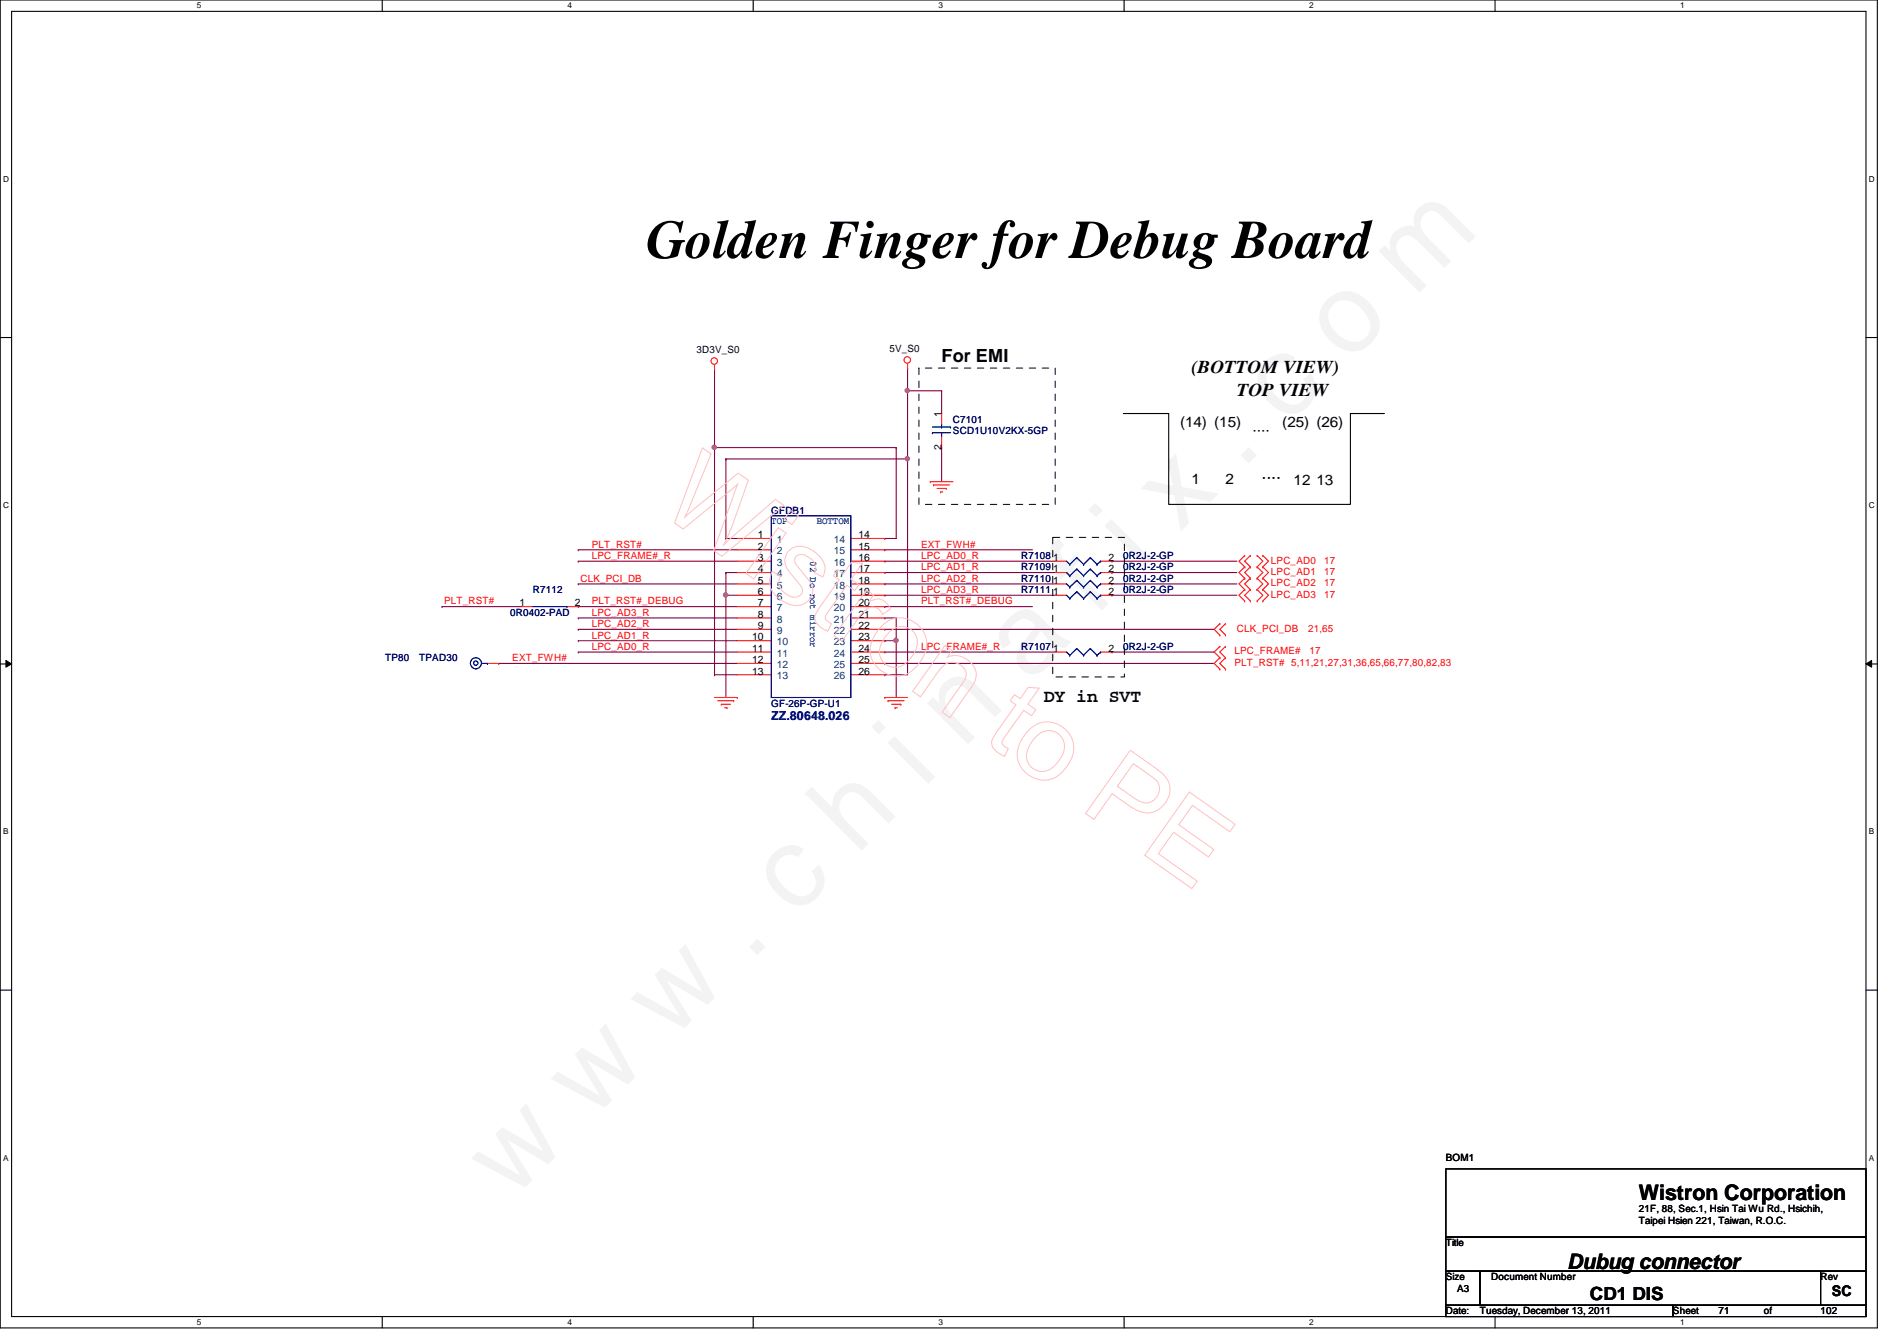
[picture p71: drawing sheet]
<svg xmlns="http://www.w3.org/2000/svg" width="297mm" height="210mm" viewBox="0 0 297 210" stroke-linecap="round" stroke-linejoin="round" font-family="sans-serif">
<defs><g id="words">
<text font-size="17.6" fill="#f0f" x="80.1" y="188" transform="rotate(-45 80.1 188)">w w w . c h i n a f i x . c o m</text>
<text font-size="8.5" x="101.2" y="40.4">Golden Finger for Debug Board</text>
<g font-size="3.3">
<text x="256.6" y="187.9">Wistron Corporation</text>
<text x="245.4" y="198.6">Dubug connector</text>
</g>
<g font-size="2.8">
<text x="147.4" y="56.7">For EMI</text>
<text x="186.6" y="58.4">(BOTTOM VIEW)</text>
<text x="193.7" y="62">TOP VIEW</text>
<text x="200.6" y="74.6" transform="rotate(180 200.6 74.6)">....</text>
<text x="163.4" y="109.9">DY in SVT</text>
<text x="249" y="203.5">CD1 DIS</text>
</g>
<g font-size="2.3">
<text x="184.8" y="66.8">(14) (15)</text>
<text x="198.8" y="67.3" transform="rotate(180 198.8 67.3)">....</text>
<text x="200.8" y="66.8">(25) (26)</text>
<text x="186.6" y="75.7">1</text>
<text x="191.9" y="75.7">2</text>
<text x="202.6" y="75.9">12</text>
<text x="206.1" y="75.9">13</text>
<text x="286.8" y="202.9">SC</text>
</g>
<text font-size="1.9" fill="#00f" x="120.8" y="112.8">ZZ.80648.026</text>
<g font-size="1.6">
<text x="109" y="55.3">3D3V_S0</text>
<text x="139.3" y="55.1">5V_S0</text>
<text x="147.4" y="65.3" transform="rotate(-90 147.4 65.3)">1</text>
<text x="147.4" y="70.4" transform="rotate(-90 147.4 70.4)">2</text>
<text x="118.7" y="84.2">1</text>
<text x="118.7" y="86">2</text>
<text x="118.7" y="87.8">3</text>
<text x="118.7" y="89.6">4</text>
<text x="134.4" y="84.2">14</text>
<text x="134.4" y="86">15</text>
<text x="134.4" y="87.8">16</text>
<text x="134.4" y="89.6">17</text>
<text x="164.9" y="87.8">1</text>
<text x="164.9" y="89.6">1</text>
<text x="173.6" y="87.8">2</text>
<text x="173.6" y="89.6">2</text>
<text x="81.3" y="94.9">1</text>
<text x="90" y="94.9">2</text>
<text x="118.7" y="91.4">5</text>
<text x="118.7" y="93.1">6</text>
<text x="118.7" y="94.9">7</text>
<text x="134.4" y="91.4">18</text>
<text x="134.4" y="93.1">19</text>
<text x="134.4" y="94.9">20</text>
<text x="164.9" y="91.4">1</text>
<text x="164.9" y="93.1">1</text>
<text x="173.6" y="91.4">2</text>
<text x="173.6" y="93.1">2</text>
<text x="117.8" y="100.2">10</text>
<text x="118.7" y="96.7">8</text>
<text x="118.7" y="98.5">9</text>
<text x="134.4" y="96.7">21</text>
<text x="134.4" y="98.5">22</text>
<text x="134.4" y="100.2">23</text>
<text x="117.8" y="102">11</text>
<text x="117.8" y="103.8">12</text>
<text x="117.8" y="105.6">13</text>
<text x="134.4" y="102">24</text>
<text x="134.4" y="103.8">25</text>
<text x="134.4" y="105.6">26</text>
<text x="164.9" y="102">1</text>
<text x="173.6" y="102">2</text>
<text x="226.4" y="181.7">BOM1</text>
<text x="256.6" y="189.7">21F, 88, Sec.1, Hsin Tai Wu Rd., Hsichih,</text>
<text x="256.6" y="191.6">Taipei Hsien 221, Taiwan, R.O.C.</text>
<text x="226.4" y="195.1">Title</text>
<text x="226.4" y="200.4">Size</text>
<text x="228.2" y="202.2">A3</text>
<text x="233.5" y="200.4">Document Number</text>
<text x="285.1" y="200.4">Rev</text>
<text x="226.4" y="205.7">Date:</text>
<text x="231.7" y="205.7">Tuesday, December 13, 2011</text>
<text x="262" y="205.7">Sheet</text>
<text x="269.1" y="205.7">71</text>
<text x="276.2" y="205.7">of</text>
<text x="285.1" y="205.7">102</text>
</g>
<g font-size="1.6" fill="#000080">
<text x="149.2" y="66.2">C7101</text>
<text x="149.2" y="67.9">SCD1U10V2KX-5GP</text>
<text x="120.8" y="80.4">GFDB1</text>
<text x="159.9" y="87.5">R7108</text>
<text x="159.9" y="89.3">R7109</text>
<text x="175.9" y="87.5">0R2J-2-GP</text>
<text x="175.9" y="89.3">0R2J-2-GP</text>
<text x="83.4" y="92.8">R7112</text>
<text x="159.9" y="91.1">R7110</text>
<text x="159.9" y="92.8">R7111</text>
<text x="175.9" y="91.1">0R2J-2-GP</text>
<text x="175.9" y="92.8">0R2J-2-GP</text>
<text x="79.9" y="96.4">0R0402-PAD</text>
<text x="159.9" y="101.7">R7107</text>
<text x="175.9" y="101.7">0R2J-2-GP</text>
<text x="60.3" y="103.5">TP80</text>
<text x="65.7" y="103.5">TPAD30</text>
<text x="120.8" y="110.6">GF-26P-GP-U1</text>
</g>
<g font-size="1.6" fill="#00f">
<text x="120.8" y="82">TOP</text>
<text x="127.9" y="82">BOTTOM</text>
<text x="126.9" y="87.8" transform="rotate(90 126.9 87.8)">02 Do not mirror</text>
</g>
<g font-size="1.6" fill="#f00">
<text x="92.7" y="87.5">LPC_FRAME#_R</text>
<text x="92.7" y="85.7">PLT_RST#</text>
<text x="144.2" y="87.5">LPC_AD0_R</text>
<text x="144.2" y="89.3">LPC_AD1_R</text>
<text x="144.2" y="85.7">EXT_FWH#</text>
<text x="199" y="88.2">LPC_AD0</text>
<text x="207.3" y="88.2">17</text>
<text x="69.6" y="94.6">PLT_RST#</text>
<text x="90.9" y="91.1">CLK_PCI_DB</text>
<text x="92.7" y="94.6">PLT_RST#_DEBUG</text>
<text x="144.2" y="91.1">LPC_AD2_R</text>
<text x="144.2" y="92.8">LPC_AD3_R</text>
<text x="144.2" y="94.6">PLT_RST#_DEBUG</text>
<text x="199" y="90">LPC_AD1</text>
<text x="199" y="91.8">LPC_AD2</text>
<text x="199" y="93.6">LPC_AD3</text>
<text x="207.3" y="90">17</text>
<text x="207.3" y="91.8">17</text>
<text x="207.3" y="93.6">17</text>
<text x="92.7" y="101.7">LPC_AD0_R</text>
<text x="92.7" y="99.9">LPC_AD1_R</text>
<text x="92.7" y="98.2">LPC_AD2_R</text>
<text x="92.7" y="96.4">LPC_AD3_R</text>
<text x="144.2" y="101.7">LPC_FRAME#_R</text>
<text x="193.7" y="98.9">CLK_PCI_DB</text>
<text x="204.8" y="98.9">21,65</text>
<text x="80.2" y="103.5">EXT_FWH#</text>
<text x="193.3" y="102.4">LPC_FRAME#</text>
<text x="193.3" y="104.2">PLT_RST# 5,11,21,27,31,36,65,66,77,80,82,83</text>
<text x="205.1" y="102.4">17</text>
</g>
<g font-size="1.6" fill="#004080">
<text x="121.7" y="85">1</text>
<text x="121.7" y="86.8">2</text>
<text x="121.7" y="88.6">3</text>
<text x="130.6" y="85">14</text>
<text x="130.6" y="86.8">15</text>
<text x="130.6" y="88.6">16</text>
<text x="121.7" y="90.3">4</text>
<text x="121.7" y="92.1">5</text>
<text x="121.7" y="93.9">6</text>
<text x="121.7" y="95.7">7</text>
<text x="130.6" y="90.3">17</text>
<text x="130.6" y="92.1">18</text>
<text x="130.6" y="93.9">19</text>
<text x="130.6" y="95.7">20</text>
<text x="121.7" y="97.5">8</text>
<text x="121.7" y="99.2">9</text>
<text x="121.7" y="101">10</text>
<text x="130.6" y="97.5">21</text>
<text x="130.6" y="99.2">22</text>
<text x="130.6" y="101">23</text>
<text x="121.7" y="102.8">11</text>
<text x="121.7" y="104.6">12</text>
<text x="121.7" y="106.3">13</text>
<text x="130.6" y="102.8">24</text>
<text x="130.6" y="104.6">25</text>
<text x="130.6" y="106.3">26</text>
</g>
<g font-size="1.3">
<text x="30.8" y="1.3">5</text>
<text x="88.9" y="1.3">4</text>
<text x="146.9" y="1.3">3</text>
<text x="205" y="1.3">2</text>
<text x="263.1" y="1.3">1</text>
<text x=".5" y="28.4">D</text>
<text x="292.6" y="28.4">D</text>
<text x=".5" y="79.5">C</text>
<text x="292.6" y="79.5">C</text>
<text x=".5" y="130.6">B</text>
<text x="292.6" y="130.6">B</text>
<text x=".5" y="181.7">A</text>
<text x="292.6" y="181.7">A</text>
<text x="30.8" y="207.4">5</text>
<text x="88.9" y="207.4">4</text>
<text x="146.9" y="207.4">3</text>
<text x="205" y="207.4">2</text>
<text x="263.1" y="207.4">1</text>
</g>
</g></defs>
<path d="M0 0h294v207.9h-294zM1.8 1.8h290.4v204.3h-290.4z" fill="none" stroke="#000" stroke-width=".17"/>
<g fill="#fff">
<path d="M30.8 .2h.7v1.4h-.7z"/>
<path d="M30.8 206.2h.7v1.4h-.7z"/>
</g>
<path d="M59.9 0v1.8M59.9 206.1v1.8" fill="none" stroke="#000" stroke-width=".17"/>
<g fill="#fff">
<path d="M88.9 .2h.6v1.4h-.6z"/>
<path d="M88.9 206.2h.6v1.4h-.6z"/>
</g>
<path d="M117.9 0v1.8M117.9 206.1v1.8" fill="none" stroke="#000" stroke-width=".17"/>
<g fill="#fff">
<path d="M146.9 .2h.7v1.4h-.7z"/>
<path d="M146.9 206.2h.7v1.4h-.7z"/>
</g>
<path d="M176 0v1.8M176 206.1v1.8" fill="none" stroke="#000" stroke-width=".17"/>
<g fill="#fff">
<path d="M205 .2h.7v1.4h-.7z"/>
<path d="M205 206.2h.7v1.4h-.7z"/>
</g>
<path d="M234.1 0v1.8M234.1 206.1v1.8" fill="none" stroke="#000" stroke-width=".17"/>
<g fill="#fff">
<path d="M263.1 .2h.7v1.4h-.7z"/>
<path d="M263.1 206.2h.7v1.4h-.7z"/>
<path d="M.5 27.3h.9v1.4h-.9z"/>
<path d="M292.6 27.3h.9v1.4h-.9z"/>
<path d="M.5 78.4h.9v1.4h-.9z"/>
<path d="M292.6 78.4h.9v1.4h-.9z"/>
</g>
<path d="M0 52.8h1.8M292.2 52.8h1.8" fill="none" stroke="#000" stroke-width=".17"/>
<g fill="#fff">
<path d="M.5 129.5h.8v1.4h-.8z"/>
<path d="M292.6 129.5h.9v1.4h-.9z"/>
</g>
<path d="M0 103.9h1.8M292.2 103.9h1.8" fill="none" stroke="#000" stroke-width=".17"/>
<path d="M.9 103.4l.9 .5-.9 .5zM292.2 103.9l.9-.5v1z" fill="#000"/>
<path d="M.9 103.4l.9 .5-.9 .5zM292.2 103.9l.9-.5v1z" fill="none" stroke="#000" stroke-width=".16"/>
<g fill="#fff">
<path d="M.5 180.5h.8v1.4h-.8z"/>
<path d="M292.6 180.5h.9v1.4h-.9z"/>
</g>
<path d="M175.9 64.7h7.1v14.3h28.5v-14.3h5.3M0 155h1.8M292.2 155h1.8M226.4 183h65.8v10.6h-65.8zM226.4 193.6h65.8v5.4h-65.8zM226.4 199h5.3v5.3h-5.3zM231.7 199h53.4v5.3h-53.4zM285.1 199h7.1v5.3h-7.1zM226.4 204.3h35.6v1.8h-35.6zM262 204.3h30.2v1.8h-30.2z" fill="none" stroke="#000" stroke-width=".17"/>
<path d="M113.7 71.8h28.4v33.8M140.3 70.1h-28.4v35.5M138.6 98.5h51.5M78.1 103.8h37.3M138.6 103.8h51.5" fill="none" stroke="#800040" stroke-width=".17"/>
<path d="M120.8 80.7h12.4v28.5h-12.4z" fill="none" stroke="#00f" stroke-width=".17"/>
<g fill="none" stroke="#ffbfbf" stroke-width=".16">
<path d="M110 70.1l1.3 1-4.1 9.8 8.4-6.8 1.6 1.1-2.6 7.2-1.3 2.8 8.1-7 1.3 .9-9.7 8-1.2-.9 3.7-10.4-8.5 7-1.4-.9zM123.8 79.9l1.2 .8-1 1.4-1.2-.8zM121.9 82.6l1.2 .8-5.1 7.2-1.2-.8zM123.5 86.3a2.85 2.85 0 0 1 3.9 0 3.1 3.1 0 0 1 1.7 3.3l-.3 .7-1.3-.7a1.66 1.66 0 0 0-.7-2.3 1.62 1.62 0 0 0-2-.3 1.1 1.1 0 0 0 .1 1.7l.3 .3a8.7 8.7 0 0 1 2 3.1 2.6 2.6 0 0 1-3.8 2.4 4.1 4.1 0 0 1-2.9-3.4l.1-.8 .3-.8 1.3 .6a2.01 2.01 0 0 0 .8 2.8 1.56 1.56 0 0 0 2.6-.3v-.5l-.6-.9a8.1 8.1 0 0 1-2.1-3.2 2.21 2.21 0 0 1 .6-1.7zM131.2 89.2l.9 .6 1.2-1.8 1.7 .2-1.7 2.5 1.2 .8-.7 1-1.2-.9-3 4.2a.9 .9 0 0 0-.2 1.2l.8 .6-.6 1.2a2.87 2.87 0 0 1-2-2.1l.1-.5 .5-.9 3.2-4.5-.9-.7zM135.7 92.4l1.1 .7-.8 1.1a2.13 2.13 0 0 1 3.4 1.1l-1.2 .9a1.63 1.63 0 0 0-2.8-.6l-.9 1-2.7 3.8-1.2-.9zM138.2 97.9a4.1 4.1 0 0 1 5.6 0 4.1 4.1 0 0 1 .3 5.6 4.1 4.1 0 0 1-5 2.1 4.1 4.1 0 0 1-2.7-4.7l.6-1.5zM139.4 98.9a2.5 2.5 0 0 1 3.3-.3 2.5 2.5 0 0 1 .7 3.2 3.9 3.9 0 0 1-3.3 2.7 2.56 2.56 0 0 1-2.2-1.6 2.56 2.56 0 0 1 .4-2.6zM148 101l1.1 .8-.8 1a3.4 3.4 0 0 1 4.6 3l-.2 .6-.4 .8-3.6 5.1-1.2-.8 3.1-4.4a1.9 1.9 0 0 0 .4-2.4 2.25 2.25 0 0 0-3.7 0l-3.2 4.4-1.2-.9zM158.9 108.7l.8 .7 1.3-1.8 1.7 .1-1.7 2.5 1.2 .9-.7 .9-1.2-.8-3 4.2a.9 .9 0 0 0-.3 1.2l.9 .6-.6 1.2a2.87 2.87 0 0 1-2-2.2l.1-.4 .5-.9 3.2-4.6-.9-.6zM161.2 114.2a4.1 4.1 0 0 1 5.6 0 4.1 4.1 0 0 1 .3 5.6 4.1 4.1 0 0 1-5 2.1 4.1 4.1 0 0 1-2.7-4.7l.6-1.5zM162.4 115.1a2.5 2.5 0 0 1 3.3-.2 2.5 2.5 0 0 1 .7 3.2 3.9 3.9 0 0 1-3.3 2.7 2.56 2.56 0 0 1-2.2-1.6 2.56 2.56 0 0 1 .4-2.7z"/>
<path d="M177 117.4l3.7 2.7a5.1 5.1 0 0 1 2.5 3.1 3.8 3.8 0 0 1-3.9 4l-1-.3a18.8 18.8 0 0 1-4.2-2.7l-2.8 4.1-1.3-1zM177.5 119.5l2.5 1.8a2.55 2.55 0 0 1 1.6 2.1 2.19 2.19 0 0 1-1.3 2.1 2.19 2.19 0 0 1-2.3-.3l-3-2.1zM186.2 124l7.2 5-.8 1.2-5.9-4.1-2.1 3 5.5 3.9-.9 1.1-5.4-3.8-2.4 3.3 6.1 4.3-.9 1.2-7.4-5.2z"/>
</g>
<use href="#words"/>
</svg>
